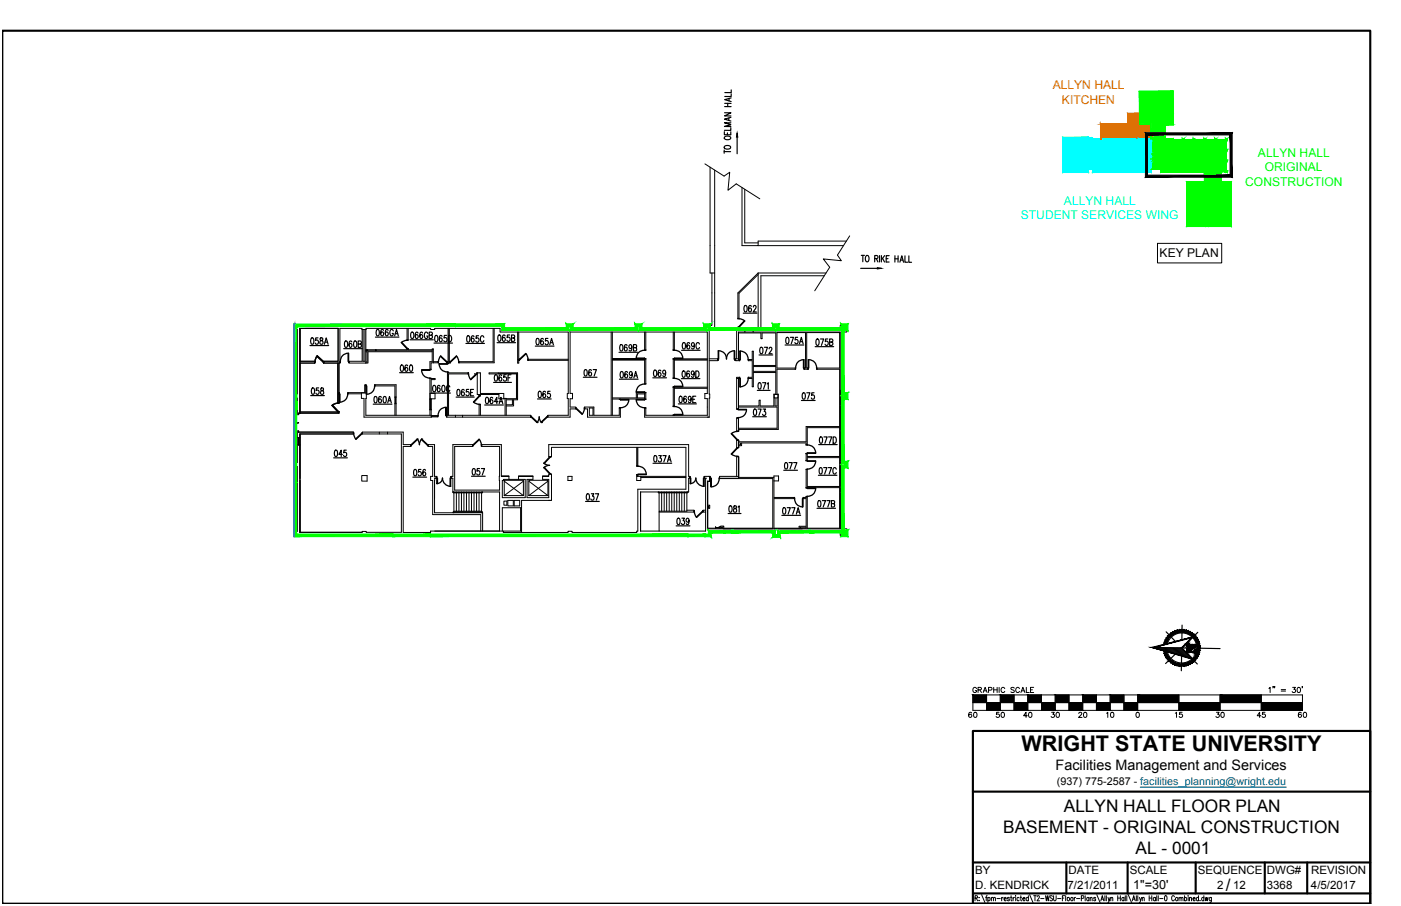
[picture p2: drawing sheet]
<svg xmlns="http://www.w3.org/2000/svg" width="432mm" height="279mm" viewBox="0 0 432 279" stroke-linecap="round" stroke-linejoin="round" font-family="sans-serif">
<defs><g id="words">
<text font-size="6.7" x="314.9" y="231.6">WRIGHT STATE UNIVERSITY</text>
<g font-size="5.3">
<text x="327.9" y="250.6">ALLYN HALL FLOOR PLAN</text>
<text x="309.2" y="257">BASEMENT - ORIGINAL CONSTRUCTION</text>
<text x="350" y="263.3">AL - 0001</text>
<text x="377.8" y="274.9">/</text>
</g>
<g font-size="4.9">
<text x="297.4" y="222.6">60</text>
<text x="305.9" y="222.6">50</text>
<text x="314.3" y="222.6">40</text>
<text x="322.8" y="222.6">30</text>
<text x="331.3" y="222.6">20</text>
<text x="339.7" y="222.6">10</text>
<text x="360.9" y="222.6">15</text>
<text x="373.6" y="222.6">30</text>
<text x="386.3" y="222.6">45</text>
<text x="399" y="222.6">60</text>
</g>
<text font-size="4.4" x="325.4" y="237.5">Facilities Management and Services</text>
<text font-size="3.9" x="349.3" y="274.2">1&quot;=30'</text>
<g font-size="3.7" fill="#dd6e00">
<text x="324.4" y="27.5">ALLYN HALL</text>
<text x="327.3" y="32">KITCHEN</text>
</g>
<g font-size="3.7" fill="#0f0">
<text x="387.7" y="48.3">ALLYN HALL</text>
<text x="389.8" y="52.8">ORIGINAL</text>
<text x="383.8" y="57.3">CONSTRUCTION</text>
</g>
<g font-size="3.7" fill="#0ff">
<text x="327.9" y="63.1">ALLYN HALL</text>
<text x="314.6" y="67.6">STUDENT SERVICES WING</text>
</g>
<text font-size="3.7" x="357.4" y="79.2">KEY PLAN</text>
<g font-size="3.5">
<text x="300.5" y="269.5">BY</text>
<text x="329.3" y="269.5">DATE</text>
<text x="348.2" y="269.5">SCALE</text>
<text x="369.2" y="269.5">SEQUENCE</text>
<text x="390.4" y="269.5">DWG#</text>
<text x="404.1" y="269.5">REVISION</text>
<text x="300.5" y="274.2">D. KENDRICK</text>
<text x="329" y="274.2">7/21/2011</text>
<text x="375.1" y="274.2">2</text>
<text x="380.1" y="274.2">12</text>
<text x="390.4" y="274.2">3368</text>
<text x="404.1" y="274.2">4/5/2017</text>
</g>
<text font-size="3.3" x="325.8" y="242.1">(937) 775-2587 - facilities_planning@wright.edu</text>
</g></defs>
<!-- layer: ROOM-NUMBER -->
<g fill="none" stroke="#000" stroke-width=".36">
<path d="M229.1 96.6h4.2M229.5 94.3l.2-.1a1.14 1.14 0 0 1 0 2l-.4-.9zM231.5 94.5l-.2-.3a1.19 1.19 0 0 0-.1 2 .59 .59 0 0 0 .4-.7 .59 .59 0 0 0-.7-.4l-.2 .4M232.2 94.7l.3-.5h.3l.2 .4-.9 1.6h1M95.5 106.6h5.8M96 104.3h.5l.2 .3v1.2l-.4 .4-.3-.1-.2-.3zM96.2 119.7l.2-.1a1.14 1.14 0 0 1 0 2l-.4-.8zM98 104.2h-.7v.7a.6 .6 0 0 1 .9 .6 .6 .6 0 0 1-1 .5v-.2M98.2 119.6h-.7l-.1 .9a.59 .59 0 0 1 .8 .1 .59 .59 0 0 1 0 .7 .59 .59 0 0 1-.8 .1v-.2M98.7 104.3v.6a.67 .67 0 0 1 .8 .5 .67 .67 0 0 1-.6 .8 .72 .72 0 0 1-.3-.9 .72 .72 0 0 1 .8-.4v-.6zM98.9 119.7v.6a.67 .67 0 0 1 .9 .5 .67 .67 0 0 1-.7 .8 .72 .72 0 0 1-.3-.9 .72 .72 0 0 1 .8-.4v-.6zM100 106.2l.5-2 .6 2"/>
<path d="M100.2 105.5h.7M105.9 107.5h5.8M106.4 105.3l.2-.2a1.14 1.14 0 0 1 0 2l-.4-.8zM108.4 105.4l-.3-.3a1.2 1.2 0 0 0 0 2 .59 .59 0 0 0 .4-.7 .59 .59 0 0 0-.7-.4l-.2 .5M109.2 105.3l.2-.2a1.14 1.14 0 0 1 0 2l-.4-.8zM110.4 106.1l.8-.1v-.7l-.8-.2v2l.9-.2 .1-.4-.4-.4M115.7 104h7.3M116.1 101.7l.2-.1a1.14 1.14 0 0 1 0 2l-.4-.9zM118.2 101.9l-.3-.3a1.19 1.19 0 0 0-.1 2 .59 .59 0 0 0 .4-.7 .59 .59 0 0 0-.7-.5l-.2 .5M119.6 101.9l-.3-.3a1.2 1.2 0 0 0-.1 2 .59 .59 0 0 0 .5-.7 .59 .59 0 0 0-.7-.5l-.2 .5M121.2 102.1a.55 .55 0 0 0-.7-.5 .55 .55 0 0 0-.4 .8v.4a.57 .57 0 0 0 .6 .8 .57 .57 0 0 0 .5-.8h-.3M121.6 103.6l.6-2 .6 2"/>
<path d="M121.8 102.9h.8M123.2 114.9h4.2M123.6 112.7l.2-.1a1.13 1.13 0 0 1 0 1.9l-.4-.8zM125.6 112.8l-.2-.2a1.17 1.17 0 0 0-.1 1.9 .58 .58 0 0 0 .4-.7 .58 .58 0 0 0-.7-.4l-.2 .5M126.4 104.8h7.1M126.4 112.7l.2-.1a1.15 1.15 0 0 1 0 1.9l-.3-.3-.1-.5zM126.8 102.5l.2-.1a1.14 1.14 0 0 1 0 2l-.4-.8zM128.8 102.7l-.3-.3a1.2 1.2 0 0 0 0 2 .59 .59 0 0 0 .4-.7 .59 .59 0 0 0-.7-.4l-.2 .4M130.2 102.7l-.3-.3a1.17 1.17 0 0 0 0 2 .59 .59 0 0 0 .4-.7 .59 .59 0 0 0-.7-.4l-.2 .4M131.9 102.9a.55 .55 0 0 0-.7-.5 .55 .55 0 0 0-.4 .8v.4a.57 .57 0 0 0 .5 .8 .57 .57 0 0 0 .6-.8h-.4M132.3 103.4l.8-.1v-.8l-.8-.1v2l.9-.2 .1-.5-.4-.3M133.5 118.9l.3-.1a1.14 1.14 0 0 1 0 2l-.5-.8z"/>
<path d="M133.8 105.8h5.7M134.2 103.5l.2-.1a1.14 1.14 0 0 1 0 2l-.4-.8zM135.6 119.1l-.3-.3a1.2 1.2 0 0 0-.1 2 .59 .59 0 0 0 .5-.7 .59 .59 0 0 0-.7-.4l-.2 .5M136.2 103.7l-.3-.3a1.2 1.2 0 0 0 0 2 .59 .59 0 0 0 .4-.7 .59 .59 0 0 0-.7-.4l-.2 .5M136.4 118.9l.2-.1a1.14 1.14 0 0 1 0 2l-.4-.8zM137.6 103.4h-.7v.9a.58 .58 0 0 1 .9 .5 .58 .58 0 0 1-.9 .4l-.1-.2M138.2 103.4a1 1 0 0 1 1 1 1 1 0 0 1-1 1zM138.6 119.3a.55 .55 0 0 0-.7-.4 .55 .55 0 0 0-.3 .7v.5a.55 .55 0 0 0 .3 .7 .55 .55 0 0 0 .7-.4M143.6 105.9h5.7M144 103.6l.3-.1a1.16 1.16 0 0 1 0 2l-.5-.8zM146.1 103.8l-.3-.3a1.17 1.17 0 0 0-.1 2 .59 .59 0 0 0 .5-.7 .59 .59 0 0 0-.8-.4l-.2 .5M147.5 103.5h-.7l-.1 .9a.59 .59 0 0 1 .8 .1 .59 .59 0 0 1 0 .8 .59 .59 0 0 1-.8 0l-.1-.2"/>
<path d="M149.1 104a.55 .55 0 0 0-.7-.4 .55 .55 0 0 0-.3 .7v.5a.55 .55 0 0 0 .3 .7 .55 .55 0 0 0 .7-.5M152.1 117.9h5.5M152.6 115.6h.5l.2 .3v1.3l-.4 .3-.3-.1-.2-.2zM153.2 105.7h5.7M153.6 103.4l.2-.1a1.15 1.15 0 0 1 0 2l-.4-.9zM154.6 115.8l-.4-.2a1.21 1.21 0 0 0 0 1.9 .58 .58 0 0 0 .5-.7 .58 .58 0 0 0-.7-.4l-.2 .5M155.7 103.6l-.5-.3a1.19 1.19 0 0 0 .1 2 .58 .58 0 0 0 .4-.7 .58 .58 0 0 0-.7-.4l-.2 .4M156 115.6h-.7l-.1 .8a.58 .58 0 0 1 .8 .1 .58 .58 0 0 1 0 .8 .58 .58 0 0 1-.8 0v-.1M156.6 116.5h.5M157.1 103.3h-.7v.7a.6 .6 0 0 1 .8 .6 .6 .6 0 0 1-.9 .5l-.1-.2M157.5 115.6h-.9v1.9M157.7 104.2h.8v-.8l-.8-.1v2l.8-.1 .1-.6-.3-.4"/>
<path d="M165 106.7h5.8M165.4 104.5h.6l.1 .2v1.3l-.3 .3-.4-.1-.1-.2zM167.5 104.6l-.5-.2a1.21 1.21 0 0 0 .1 1.9 .58 .58 0 0 0 .4-.7 .58 .58 0 0 0-.7-.4l-.2 .5M168.9 104.4h-.7l-.1 .8a.58 .58 0 0 1 .8 .1 .58 .58 0 0 1 0 .8 .58 .58 0 0 1-.8 0l-.1-.1M169.4 106.3l.6-1.9 .6 1.9M169.6 105.7h.8M179.8 116.3h4.2M180.2 114.1l.2-.1a1.16 1.16 0 0 1 0 2l-.4-.9zM182.3 114.3l-.3-.3a1.2 1.2 0 0 0-.1 2 .59 .59 0 0 0 .4-.7 .59 .59 0 0 0-.7-.5l-.2 .5M182.8 114h1l-.7 2M190.8 108.6h5.7M190.9 116.9h5.8"/>
<path d="M191.2 106.4l.2-.1a1.13 1.13 0 0 1 0 1.9l-.4-.8zM191.3 114.7l.2-.1a1.14 1.14 0 0 1 0 2l-.4-.9zM193.3 106.5l-.3-.2a1.17 1.17 0 0 0-.1 1.9 .58 .58 0 0 0 .4-.7 .58 .58 0 0 0-.7-.4l-.2 .5M193.4 114.9l-.3-.3a1.19 1.19 0 0 0-.1 2 .59 .59 0 0 0 .4-.7 .59 .59 0 0 0-.6-.5l-.3 .5M194.7 106.9l-.2 .5a.51 .51 0 0 1-.7-.6 .51 .51 0 0 1 .9-.3v.4a.93 .93 0 0 1-.5 1.3l-.3-.2M194.9 115.2l-.2 .5a.54 .54 0 0 1-.7-.5 .54 .54 0 0 1 .7-.5l.2 .5a.96 .96 0 0 1-.6 1.4l-.3-.3M195.2 107.2l.9-.1v-.7l-.9-.1v1.9l1-.1v-.5l-.3-.4M195.4 116.6l.5-2 .6 2M195.6 115.9h.7M201.2 116.5h4.2M201.6 114.2h.6l.1 .3v1.2l-.3 .4-.4-.1-.1-.3zM203.7 114.4l-.5-.3a1.21 1.21 0 0 0 .1 2 .58 .58 0 0 0 .4-.7 .58 .58 0 0 0-.7-.4l-.2 .5"/>
<path d="M205.2 114.8l-.3 .5a.51 .51 0 0 1-.7-.6 .51 .51 0 0 1 .9-.3l.1 .4a.95 .95 0 0 1-.6 1.3l-.3-.3M210 116.8h5.7M210.1 108h5.7M210.4 114.5l.4-.1a1.21 1.21 0 0 1-.2 2l-.4-.9zM210.5 105.7h.6l.1 .3v1.2l-.4 .4-.3-.1-.1-.3zM212.5 114.7l-.4-.3a1.21 1.21 0 0 0 0 2 .58 .58 0 0 0 .4-.7 .58 .58 0 0 0-.7-.5l-.2 .5M212.5 105.9l-.4-.2a1.21 1.21 0 0 0 .1 1.9 .58 .58 0 0 0 .4-.7 .58 .58 0 0 0-.7-.4l-.2 .5M214 115.1l-.3 .4a.51 .51 0 0 1-.7-.5 .51 .51 0 0 1 .9-.3l.1 .4a.95 .95 0 0 1-.6 1.3l-.3-.3M214 106.3l-.2 .5a.51 .51 0 0 1-.7-.6 .51 .51 0 0 1 .9-.3v.4a.95 .95 0 0 1-.5 1.3l-.3-.2M214.4 114.4a1.05 1.05 0 0 1 1.1 .7 1.05 1.05 0 0 1-.3 1.2l-.8 .1zM215.6 106.1a.55 .55 0 0 0-.7-.4 .55 .55 0 0 0-.4 .7v.5a.55 .55 0 0 0 .4 .7 .55 .55 0 0 0 .7-.4M233.8 118.1h.6l.1 .3v1.2l-.3 .4-.5-.4z"/>
<path d="M233.9 109.5h4.3M234.4 107.2l.2-.1a1.14 1.14 0 0 1 0 2l-.4-.9zM235 118h1l-.7 2M235.6 107.1h1l-.8 2M236.4 118.4l.4-.4v2M237.1 107.6l.2-.5h.3l.3 .4-.9 1.6h1M242 106.4h5.7M242.4 104.1l.2-.1a1.14 1.14 0 0 1 0 2l-.4-.8zM243.6 104h1l-.7 2M245.8 104h-.7v.9a.58 .58 0 0 1 .9 .5 .58 .58 0 0 1-.9 .4l-.1-.2M246.4 106l.6-2 .5 2M246.6 105.4h.7"/>
<path d="M251.2 106.9h5.7M251.7 104.6l.2-.1a1.14 1.14 0 0 1 0 2l-.4-.8zM252.9 104.5h1l-.7 2M255.1 104.5h-.7v.9a.58 .58 0 0 1 .9 .5 .58 .58 0 0 1-.9 .4l-.1-.2M255.7 105.5l.8-.1v-.8l-.8-.1v2l.9-.2 .1-.4-.4-.4M95.7 122h4.3M103.3 138.9l.3-.1a1.21 1.21 0 0 1-.1 2l-.5-.9zM106.7 138.8h-.7l-.1 .9a.58 .58 0 0 1 .8 .1 .58 .58 0 0 1 0 .7 .58 .58 0 0 1-.8 .1v-.2M115 124.6h5.8M115.5 122.4l.2-.1a1.15 1.15 0 0 1 0 1.9l-.4-.8zM117.5 122.5l-.4-.2a1.19 1.19 0 0 0 .1 1.9 .58 .58 0 0 0 .4-.7 .58 .58 0 0 0-.7-.4l-.2 .5M118.3 122.4l.3-.1 .4 .3v1.3l-.4 .3-.5-.3z"/>
<path d="M119.5 124.2l.5-1.9 .6 1.9M119.7 123.6h.7M133.1 121.2h5.7M140.6 122.5h5.6M141 120.2l.2-.1a1.15 1.15 0 0 1 0 2l-.3-.4-.1-.5zM143.1 120.4l-.3-.3a1.16 1.16 0 0 0-.1 2 .58 .58 0 0 0 .4-.7 .58 .58 0 0 0-.7-.5l-.2 .5M144.5 120.1h-.7l-.1 .8a.56 .56 0 0 1 .8 .1 .56 .56 0 0 1-.1 .8 .56 .56 0 0 1-.8-.1M145 121h.6M146 120.1h-1v2h1M149.4 124.9h5.8M149.8 122.6l.2-.1a1.15 1.15 0 0 1 0 2l-.4-.9zM151.9 122.8l-.5-.3a1.19 1.19 0 0 0 .1 2 .58 .58 0 0 0 .4-.7 .58 .58 0 0 0-.7-.4l-.2 .4"/>
<path d="M153.5 123.8h-1.1l.7-1.3v2M153.8 124.5l.6-2 .6 2M154.1 123.8h.7M165.7 123h4.2M166.1 120.7h.3l.4 .3v1.3l-.4 .3-.5-.3zM168.1 120.9l-.3-.2a1.18 1.18 0 0 0 0 1.9 .58 .58 0 0 0 .4-.7 .58 .58 0 0 0-.7-.4l-.2 .5M169.6 120.7h-.8v.8a.58 .58 0 0 1 .7 .1 .58 .58 0 0 1 0 .8 .58 .58 0 0 1-.7 0l-.1-.1M209.1 124.6h5.5M209.5 122.3l.2-.1a1.14 1.14 0 0 1 0 2l-.4-.9zM211.5 122.5l-.2-.3a1.19 1.19 0 0 0-.1 2 .59 .59 0 0 0 .4-.7 .59 .59 0 0 0-.7-.5l-.2 .5M213 122.8l-.2 .5a.54 .54 0 0 1-.7-.5 .54 .54 0 0 1 .7-.5l.2 .5a.96 .96 0 0 1-.5 1.4l-.3-.3M213.5 123.1h.6"/>
<path d="M214.4 122.2h-.9v2h.9M232 128.5h4.2M232.4 126.2h.6l.1 .3v1.3l-.3 .3-.5-.3zM233.4 120.4h3.9M233.6 126.1h1l-.7 2M235.2 126.1h.8l-.5 .8a.57 .57 0 0 1 .5 .9 .57 .57 0 0 1-1 0M247 123.5h4.2M247.4 121.2h.6l.1 .3v1.2l-.3 .4-.5-.4zM248.7 121.1h.9l-.7 2M250.9 121.1h-.7l-.1 .9a.58 .58 0 0 1 .8 .1 .58 .58 0 0 1 0 .7 .58 .58 0 0 1-.8 .1l-.1-.2M252.3 137.1h5.7M252.8 134.8l.2-.1a1.15 1.15 0 0 1 0 2l-.5-.8z"/>
<path d="M253.9 134.7h1l-.7 2M255.4 134.7h1l-.8 2M256.8 134.7a1.06 1.06 0 0 1 1 .7 1.06 1.06 0 0 1-.3 1.2l-.7 .1zM102.8 141.2h4.3M105.5 140.1h-1l.7-1.3v2M127.2 147.1h4.3M127.7 144.9l.2-.1a1.13 1.13 0 0 1 0 1.9l-.4-.3v-.5zM129.7 144.8h-.7v.8a.58 .58 0 0 1 .9 .5 .58 .58 0 0 1-.9 .5l-.1-.2M131.1 145l-.2-.2a1.16 1.16 0 0 0-.1 1.9 .58 .58 0 0 0 .4-.7 .58 .58 0 0 0-.7-.4l-.2 .5M145.3 146.9h4.2M145.7 144.6l.3-.1a1.14 1.14 0 0 1 0 2l-.5-.9zM147.8 144.5h-.7l-.1 .8a.59 .59 0 0 1 .8 .1 .59 .59 0 0 1 0 .8 .59 .59 0 0 1-.8 .1l-.1-.2"/>
<path d="M148.4 144.5h.9l-.7 2M180.5 154.6h4.2M180.9 152.4h.6l.1 .2v1.3l-.3 .3-.4-.1-.1-.2zM182.3 152.3h.7l-.4 .7a.57 .57 0 0 1 .5 .9 .57 .57 0 0 1-1 0M183.5 152.3h1l-.7 1.9M201.3 142.9h5.7M201.7 140.6l.2-.1a1.15 1.15 0 0 1 0 2l-.3-.4-.1-.5zM203 140.5h.8l-.4 .8a.57 .57 0 0 1 .5 .8 .57 .57 0 0 1-1 0M204.3 140.5h1l-.7 2M205.7 142.5l.6-2 .5 2M205.9 141.8h.7M208.8 159.9l.2-.1a1.13 1.13 0 0 1 0 2l-.3-.4-.1-.5z"/>
<path d="M210.2 159.8h.8l-.5 .8a.56 .56 0 0 1 .5 .8 .56 .56 0 0 1-1 0M224.4 158.4h4M224.9 156.1h.5l.2 .3v1.2l-.4 .4-.5-.4zM226.2 156.1v.5a.67 .67 0 0 1 .8 .6 .67 .67 0 0 1-.6 .8 .72 .72 0 0 1-.3-.9 .72 .72 0 0 1 .8-.5v-.5zM227.5 156.4l.3-.4v2M241 158.9h5.8M241.4 156.7l.2-.1a1.14 1.14 0 0 1 0 2l-.4-.9zM241.6 145h4.2M242 142.8l.2-.1a1.15 1.15 0 0 1 0 1.9l-.3-.3-.1-.5zM242.6 156.6h1l-.7 2M243.2 142.7h1l-.7 1.9M244 156.6h1l-.7 2"/>
<path d="M244.6 142.7h1l-.7 1.9M245.4 158.6l.6-2 .6 2M245.6 157.9h.7M251.8 156.8h5.7M252.2 154.5l.4-.1a1.21 1.21 0 0 1-.2 2l-.4-.9zM252.2 146.6h5.7M252.7 144.3l.2-.1a1.16 1.16 0 0 1 0 2l-.4-.9zM253.4 154.4h1l-.7 2M253.9 144.2h1l-.7 2M254.9 154.4h.9l-.7 2M255.3 144.2h1l-.7 2M256.3 155.3l.8-.1 .1-.6-.9-.2v2l.9-.2v-.7l-.3-.2"/>
<path d="M257.8 144.7a.55 .55 0 0 0-.7-.5 .55 .55 0 0 0-.4 .8v.4a.55 .55 0 0 0 .4 .8 .55 .55 0 0 0 .7-.5M208.4 162.2h4.2M212.4 160.5l-.2 .4a.54 .54 0 0 1-.8-.5 .54 .54 0 0 1 .8-.5l.2 .6a.96 .96 0 0 1-.6 1.3l-.3-.3"/>
</g>
<!-- layer: A-DOOR -->
<g fill="none" stroke="#000" stroke-width=".4">
<path d="M227.8 98.3l.8 .1 1 .6-1.8 1.9 1.6-2M97.8 109.8l1.9 1.7-2-1.6M97.8 109.7l-.4 .7-.3 1.1M107.3 108.9l.1 2.6zM107.3 108.9a2.4 2.4 0 0 0-2.4 2.6M112.9 119l.1 2.6zM115.4 119a2.4 2.4 0 0 1-2.4 2.6M125.4 105l-.7 .1-1 .5 1.7 1.9-1.6-1.9M129.9 114l2.6 .2zM129.9 114.2a2.4 2.4 0 0 0 2.6 2.4M135.3 112.2l2.6 .1zM135.4 112.3a2.4 2.4 0 0 0 2.5 2.4"/>
<path d="M135.7 109.9l2 1.6-1.9-1.7-.4 .6-.2 1.1M140.7 109.9l-1.9 1.6 1.9-1.7 .4 .6 .3 1.1M144.4 115.3l.3 1.1 .4 .7M146.3 115.2l.1 .2M146.9 115.2l-1.9 1.8M147 115.4l-1.9 1.7M162.1 109.1l-1.9 1.7 1.8-1.8 .5 .6 .2 1.1M196.1 110.4l2.6 .2zM198.7 108a2.4 2.4 0 0 0-2.6 2.4M198.7 118.4a2.4 2.4 0 0 0-2.6 2.4M207.9 110.4l2.5 .2zM207.9 119.1l2.5 .2z"/>
<path d="M207.9 108a2.4 2.4 0 0 1 2.5 2.4M207.9 116.7a2.4 2.4 0 0 1 2.5 2.4M221.4 108.2l.1 2.5zM221.5 108.2a2.4 2.4 0 0 1 2.4 2.5 2.41 2.41 0 0 1 2.4-2.5M226.3 108.2l.1 2.5zM228 108.3l.2 2.5zM228 116.7l.2 2.6zM228.2 108.3a2.4 2.4 0 0 1 2.4 2.5M230.6 116.7a2.4 2.4 0 0 1-2.4 2.6M247.6 110.9l.2 2.6zM247.6 110.9a2.4 2.4 0 0 0-2.4 2.6M249.1 110.9l.2 2.6z"/>
<path d="M249.3 110.9a2.4 2.4 0 0 1 2.4 2.6M90.4 129.8l.8 .4 .8 .2-1.6 .6M90.4 132.9h1.6v.4M92 127.5v.3h-1.6M104.1 124.3l-1.1 .3-.6 .4 1.7 1.9-1.6-1.9M104.6 121.5l.1 2.5zM104.6 121.6l.1 2.5M107.1 121.5a2.4 2.4 0 0 1-2.3 2.5M109 133.7l.3 1.1 .4 .7 1.9-1.8-2 1.7M128.7 135.5l-2 1.7 1.9-1.8 .6 1 .1 .7 .1-.7 .6-1 1.7 1.9-1.9-1.8M137.4 125.6l.2 2.6zM137.4 125.6a2.4 2.4 0 0 0-2.4 2.6"/>
<path d="M146 124.1l1.7-2-1.8 1.9 .7 .4 1.1 .3M147.7 135.6l-1.9 1.6 1.9-1.8 .4 .7 .2 1.1M165.6 130.2l-2-1.6 1.9 1.7 .6-1 .1-.8 .1 .8 .6 1 1.7-1.8-1.8 1.7M180.1 126l-.1 .8-.6 .9-1.9-1.7 2 1.6M191.2 123.2l2.6 .1zM193.8 123.3a2.4 2.4 0 0 1-2.6 2.4M196.1 120.9l2.6 .1zM196.1 123.3a2.4 2.4 0 0 0 2.6 2.4M196.1 123.2l2.6 .1zM207.9 127.8l2.5 .1zM207.9 125.4a2.4 2.4 0 0 1 2.5 2.4M227.1 133.1l-1.1 .2-.6 .5 1.7 1.8-1.6-1.9"/>
<path d="M227.5 126.3l2.6 .1zM230.1 126.4a2.4 2.4 0 0 1-2.6 2.4M248.8 139.7l2.6 .1zM248.8 137.2a2.4 2.4 0 0 1 2.6 2.4M134.7 147.4h.1v1.7h-.1zM134.7 149.1l.8-.2a1.63 1.63 0 0 0 .9-1.5 2.55 2.55 0 0 0 2.5 2.6M138.7 147.4h.2v2.6h-.2zM167.6 142.8l1.8-1.8-1.7 2M167.6 142.8l1 .6 .8 .1M167.7 144.1l1.8 1.9-1.9-1.8M169.4 143.5l-.8 .1-1 .6M196.6 146.2l2.6 .2z"/>
<path d="M196.6 143.8a2.4 2.4 0 0 1 2.6 2.4M212.8 147.4l.1 1.7zM212.8 149.1l.8-.2a1.63 1.63 0 0 0 .8-1.5 2.55 2.55 0 0 0 2.6 2.6M214 157.8l.1 .8 .6 1M214.6 159.5l2-1.7-1.9 1.8M216.8 147.4h.2v2.6h-.2zM219.1 147.6l.1 2.5zM221.6 147.6a2.4 2.4 0 0 1-2.4 2.5M225.5 140.1l1.6-2-1.7 1.9 .6 .4 1.1 .3M244.9 153.8a2.44 2.44 0 0 0 2.4 2.5v-2.5l.2 2.5M248.8 150.5l2.6 .2zM251.4 142.1h-2.6l2.6 .2a2.4 2.4 0 0 1-2.6 2.3"/>
<path d="M251.4 150.6a2.4 2.4 0 0 1-2.6 2.4"/>
</g>
<!-- layer: A-EXISTING -->
<g fill="none" stroke="#000" stroke-width=".31">
<path d="M219.4 90.3v10h-.8M220.3 90.3v10.9h-1.7M227.4 98.2l.4 .1zM233.7 84.7l-5.9 5.8v7.7h-.4v-7.9l6.3-6.1v17.3M234.5 85v16.5M90.4 100.3v1.3v-1.3M90.4 100.3h64.8v1.2h19.9v-1.2h1.3v1.2h19.8v-1.2h1.3v1.2h19.9v-1.2h1.2M90.4 100.3v1.3M90.4 100.3h.1M90.4 101.5h.1M90.4 101.6h1.1M90.4 107.1h1.1"/>
<path d="M90.4 106.5h1.1M90.4 114.6h1.1M90.4 114h1.1M91.5 101.6h-1.1h1.1M91.5 101.6v19.9M92.4 111.4h4.6v.6v-.6zM92.4 112h4.6M97 111.5l.1 .4zM97.1 111.5l-.1 .4M99.7 111.5h.1M99.7 111.5l.1 .4M99.7 111.5l-.1 .1"/>
<path d="M99.8 112h5M104.1 112v12.4M104.2 101.3v10.1h-4.4v.6M104.2 101.3h-11.8v26.2M104.5 112v12.4h-.4M104.8 111.5l.1 .4zM107.4 111.5l.2 .4zM111.6 101.6v9.8h-4v.6h5.2M111.9 101.6v9.8h.6v-9.8M112.8 108.5h.3v3.2h-.3M112.8 118.6l.1 .4zM112.8 101.6v10.4"/>
<path d="M115.9 107.9v.3v-.3M125.5 101.3l-.1 3.7h.4l-.4-.2h.4v-3.5M132.5 113.9l.4 .1zM132.5 116.6l.4 .1zM133.2 107.6h.4M133.2 107.9h-7.4v-.4h-.4l.4 .1h-.3v.3h-12.7h.5v.3h-.5h20.4M133.2 108.5h-19.8v3.5h-.6M133.5 107.6h-.3v3.9h-.7v2.4h.3v-2h.7M133.5 111.5h1.5v.4h-1.5M133.5 107.6v4.3M135 111.5l.2 .4zM137.7 111.5l.1 .4z"/>
<path d="M137.9 112l.4 .2zM137.9 115l6.5-.1v.5l-6.2-.1v12.8M137.9 111.9h.4M138.1 101.3v10.2h-.3v.4h.8M138.3 115l-.4-.2 .4-.1h-.4v13.4M138.4 101.3v10.2h.2M138.6 111.5l.2 .4zM141.3 111.5l.2 .4zM144.3 114.9v.5M146.4 115.4h.1M147 115.4v-.5l1.1 .1v6.3h7.2v1.7M147.1 114.9v6.8h6.7"/>
<path d="M152 101.3v10.2h-10.5v.4h10.8v-10.6M153.6 115v.3M153.6 115.1h5.7v7.9M154.1 102.4v-1.1h-20.1v.3h-1.3v-.3h-19.9v.3h-1.2v-.3h-6.8v10.7h-5M154.2 102.4h20.9v19h-.3v1.5h.3v5.2h-6.2v.5h6.8v-2.5h1.7v-.6h-1.7v-2.5h.8v-1.7h-.8v-18.9h42.3v19h-.8v1.5h.8v5.2h-19l.1-2.4-.4 .2M159.5 102.4v9.6h.4v-9.6M159.9 110.8h.1M159.9 111.1h.1M160 110.8l.2 .4zM162.7 110.8l.1 .4zM162.8 110.8h12.3M162.8 111.1h12.3"/>
<path d="M188.4 102.4v25.7M188.7 110.7h10h-10M188.7 102.4v25.7M188.7 111.1h10M198.7 107.9h.4M198.7 118.3h.4M198.7 102.4v5.5M198.7 110.7v7.6M199 102.4l.1 5.6-.4-.1M199.1 110.7l-.4-.1h.4v7.9l-.4-.2M207.5 107.9l.4 .1zM207.5 110.6l.4 .1z"/>
<path d="M207.5 116.6l.4 .1zM207.5 119.3l.4 .1zM207.5 102.4v5.5M207.8 102.4v5.5M207.8 110.7v5.9M207.8 119.4v5.9M207.8 119.8h10.2M207.8 111.1h10.2M218 110.7h-10.5v5.9M218 119.4h-10.5v5.9M218.6 100.3v21.2h.1l-.1 7.1h-19.9v-2.7M218.6 110.7h2.6v.5h-2.6"/>
<path d="M221.2 110.7l.2 .4zM226.4 110.7l.2 .4zM227 116.7h.9v-.3h-.9v9.7h.6v-9.4M227.4 101.5v-.5h.4l-.4-.1h.4v.6M227.6 110.7h-1v.5h1.3v-.3h-.3v-8.5h31.4v60.7h-41v-14.7h.7v-1.5M227.6 102.7h6.9v1.8h.4v-1.8h4.2v10h-6.9v-4.4h-.4v2.6l-1.2-.1v.4l.1-.4v.4h1.1v5.2l-1.2-.1v.4h1.2v2.6h.4v-4.4h6.9v6.7h-.6v3.6h-4.2v-1.8h-.4v1.8h-6.3M227.9 110.8l.1 .4zM227.9 116.3l.1 .4zM229.6 101.5v.9M229.6 101.8h2.5M230.7 116.3v.4M232.1 102.4v-.9h6.5v-1.2h1.3v1.2h19.1v-1.2h2v2.1h-1.1v19.1h1.1v1.3h-1.1v19.9h1.1v1.2h-1.1v19.2h1.1v2h-2v-1.1h-19.2v1.1h-1.2v-1.1h-19.9v1.1h-128.3"/>
<path d="M232.1 101.5h-5.1v9.2M232.2 113h6.9v1.5h-6.9zM245.1 113.5v.4M245.1 113.5h-5.6v-10.9h8.8v10.9h-.4M245.1 113.9h-5.6v7.7h.4v10.8h-12.2v.5h-.7v-4h.6v4M247.9 113.5l-.1 .4h1.3v-.4h-.5v-10.9h10.2v10.9h-7v.4M247.9 113.5v.4M249 113.5v.4M251.7 113.5l.1 .4zM251.8 113.9h7v17.6h-10.3v4.7h-20.8l-.1-.4M91.5 121.5v-19.9v19.9M91.5 133.3v9.4h-1.1"/>
<path d="M91.5 121.5h-1.1v1.3h1.1v4.7h.9M91.5 135h.9M91.5 137.2h.9M92 135v2.2M92.4 127.1h12.1M104.1 126.9h.4M104.1 126.9v.2M104.2 126.8l.3 .1M104.5 121.1l.1 .4zM104.5 121.2v.4M104.5 126.9v.5h-13v-4.6v4.7h.9M104.5 124.2l-.4 .2"/>
<path d="M104.6 121.6h.1M108.9 133.3l.1 .4zM111.7 133.3v.4M112.8 121.2v-2.5h-.4v2.4h-5.1v.3l-.1-.3v.4l4.2-.1M116.9 133.3v.5M119.5 133.3v.5M121.7 128.1v-9.1h-6.3v-.4l.2 .4v-.3h6.5v9.4M121.7 122.4h.4M121.7 122.5h.4M121.7 124.5h.4M121.7 124.4h.4M121.9 122.5v1.9"/>
<path d="M126.6 137.2v.4M131.8 137.2l.1 .4zM132.5 123v3.4h.4M132.5 126.3h.4M132.5 123.1h.4M132.5 126.4v1.7M132.6 121.3h1.5v1.7h-1.5zM132.6 123.1v3.2M132.7 123.1v3.2M132.9 121.3v-4.2h1.2v-.4h-1.6v6.3M132.9 128.2h2.1v.4l-.1-.4M132.9 128.6h2"/>
<path d="M132.9 123v5.6h-20.7v-5.7h-.8v-1.7h1.5l-.1 6.9h20.1M133 128.2v.4M133 128.4h1.9M137.6 128.2l.1 .4zM137.7 128.1h25.8v.5h-25.8zM140.4 128.1v.5M142.6 128.1v.5M145.6 137.2v.4M147.7 122l.4 .1zM147.7 121.7v.3h.4v-.3M147.7 128.1v-3.4h.4v3.4M148.1 124.8h-.4h.4"/>
<path d="M148.3 137.2l.2 .4zM153.8 121.3v1.7h1.9M155.3 122.9l4.2 .1M155.7 122.9v5.2M157.9 123.3v1.5h-1.9M158.3 123.3v1.9h-2.3M159.2 123v-7.7h-8.4v-.3h8.7v8.3h-3.5v4.8M163.5 128.2v.4M168.7 128.2l.2 .4zM177.4 125.6l.1 .4zM180.1 125.6l.1 .4zM181.6 125.8h1.2v2.3h-1.2z"/>
<path d="M188.7 122.7h10M190.8 123.1l.4 .1zM190.9 125.9v2.2h-7.9v-2.6h-2.8v.6h.9v2.5h10.1v-2.9h-.4l.4 .2M196.1 122.7v-1.5h2.6v1.9h-10M196.2 138v5.7h.4v-5.7M198.7 125.9h.4M198.7 121.5h-2.2v1.2M199.1 121.2l-.4-.2h.4v2.2h-.4l.4-.1M207.5 125.3l.4 .1zM207.5 127.9l.4 .2zM227.1 126.1l.4 .2zM227.1 128.8l.4 .1z"/>
<path d="M227.1 138l.4 .1zM227.1 135.6l.4 .2zM227.1 132.9h.4M227.6 138l.1-.6h.9v-.8h19.9v.5h.3v-5.2h10v8.9h-10v-.9h-.3v2.1h.3v-.9h10v8.9h-10v-5.2h-.3v5.6h10.3v12.5h-10v-9.7l-1.2 .2v.4h.9v8.5h-2.2v.6h-7.8v-9.1h6.4v-.4l-.1 .4v-.4h-6.3v-6.6h1.5v1.5h-1.5M227.6 135.8h-.6v2.2h.6M227.6 136.6h.7v.6h-.7M227.6 135.8v2.2M227.6 125.5h11.9v6.6h-11.9M238.6 121.7h1.2v1h-1.2zM238.9 122.7v2.5h.6v-2.5M248.4 139.8l.4 .1zM248.4 137.1l.4 .2z"/>
<path d="M90.4 142.7v1.2v-.7M90.4 142.7v1.2h1.1M90.4 143.9v-.7v.7M90.4 142.7h1.1M90.4 143.2h.1M90.4 143.9h1.1M90.4 142.7v1.2M91.5 142.7v-9.4h17.4v.5h-16.5v30.4h19.2v-.3h1.3v.3h10.8v-30.4h-12v-.5h12.6v3.8h2.3v.6h-2.3v26.5h8.4v-.4h22.4M91.5 143.9v19.9M111.5 146.7h1.6v1.7h-1.6zM133.9 153.7v-5.5v9.9h14.8M133.9 148.2l.1-.7 .7-.1v-.4l-.8-.1v-9.8h-2v.6h1.5v9.2h-.7v1.3h.7v10.5h14.8v5.1"/>
<path d="M134 147.4h.1M134.5 146.9v.6M139.6 151.7h14.4v12.1M139.6 158h9.1M139.6 158v.1M139.7 158h8.8l.1 .1M139.7 151.7l.1 .2h8.7l.1-.2M139.7 158v.1M139.7 152h8.9M139.9 151.7v.2M139.9 152v6.1M139.9 157.6h8.5"/>
<path d="M140.7 151.7v.2M140.7 152v5.6M141.4 151.7v.2M141.4 152v5.6M142.2 151.7v.2M142.2 152v5.6M143 151.7v.2M143 152v5.6M143.8 151.7v.2M143.8 152v5.6M144.6 151.7v.2M144.6 152v5.6"/>
<path d="M145.3 151.7v.2M145.3 152v5.6M146.1 151.7v.2M146.1 152v5.6M146.9 151.7v.2M146.9 152v5.6M147.6 151.7v.2M147.6 152v5.6M148.4 151.7v.2M148.4 152v6.1M148.7 151.7l-.1 .3M148.7 158v5.8"/>
<path d="M154.5 146.8h2.4h-2.4M154.5 146.8v-9.7h-6v.6h5.5v13.4h-13.9v-13.4h5.5v-.6h-6v9.8l-.7 .1v.4l.2-.5v.6h.5l.2 4.5M155.3 154.5h.9v1.3h-.9zM155.4 152.8v-4.7h5.9v4.7M155.4 148.4l5.9 4.4M155.4 152.8h5.9M156.5 154.3h1.7v1.7h-1.7zM156.9 146.8v1h2.9M156.9 147.8h-1.7v.4h-.4v5.3h7.1v-5.7h-2.1M158.5 154.3h1.7v1.7h-1.7zM159.8 146.8v1M160.7 156.6h-5.9v7.2"/>
<path d="M161.3 148.4l-5.9 4.4M163 152.8v-4.7h5.9v4.7M163 148.4l5.9 4.4M163 152.8h5.9M164.3 146.8h-4.5h4.5M164.3 146.8v1h-1.9v5.7h6.7v-5.7h-1.9v-1M168.9 148.4l-5.9 4.4M169.1 146.8h-1.9h1.9v-.6h.9v8.1h-9.3v9.9M169.4 146.1l.4 .1zM169.4 140.9h.4M175 146.9h1.3v1.3h-1.3zM196.2 146.4l.4 .1z"/>
<path d="M196.2 143.7l.4 .1zM196.2 146.9h1.3v1.3h-1.3zM196.2 146.9v-.4h.4v.4M197.5 146.9h13.9M197.5 147.3h13.9M202.9 151.7l.1 .3M203 151.7v.1M203 152h8.8M203.1 151.7v.2M203.1 152v5.6M203.9 151.7v.2M203.9 152v5.6"/>
<path d="M204.7 151.7v.2M204.7 152v5.6M205.5 151.7v.2M205.5 152v5.6M206.3 151.7v.2M206.3 152v5.6M207 151.7v.2M207 152v5.6M207.8 151.7v.2M207.8 152v5.6M208.6 151.7v.2M208.6 152v5.6"/>
<path d="M209.4 151.7v.2M209.4 152v5.6M210.1 151.7v.2M210.1 152v5.6M210.9 151.7v.2M210.9 152v5.6M211.7 152v5.6h-8.6v6.2M211.7 157.3h2.2v.6h-10.8M211.7 151.7v.2M211.9 151.7l-.1 .2-8.8-.1M212 151.7l-.1 .3M212.6 147l.2 .4z"/>
<path d="M213.9 157.4l.1 .4zM216.6 157.4l.1 .4zM217.5 147.5v16.3h-20.1v-12.1h14.8v-4.2h.4v-.6h-.4v-9.8h-43.1v3.8h.9v-2.9h41.4v12.9h-14.8v12.9h-.4v.4h-19.9v-.4h-1.2v.4h-20v-.4h5.4v-7.2M217.5 157.3h-.8v.6h.8M217.5 147.5h.1M218.2 156.1h.3v.4h-.3zM218.7 146.9h.3l-.2 1.6h-.6v7.3h.5v1h-.5v6.1h3.9v-.7h1v.7h15.1v-15.3h-16.4v-.7h5.8M218.7 146.9l-1.7 .1v.4l.1-.5v.6h.4M218.7 147.5h.3M219 147.2l.1 .4zM221.6 147.2l.2 .4zM227.1 140.7l.4 .1z"/>
<path d="M227.6 140.8l.1 6.4h10.8M227.6 140.8h-.6v6.1M227.6 140.8v6.7h-5.8M247.5 153.4l.1 .4zM248.4 150.4l.4 .1zM248.4 153l.4 .2zM248.4 142l.4 .1zM248.4 144.7l.4 .1zM90.4 163.8v1.3v-1.3v1.3v-1.3v1.3v-1.3h1.1zM90.4 164h.1M93.5 165l27.6 .1M220.5 162.5l.1 .4z"/>
<path d="M220.6 162.7h1.1M221.7 162.5v.4zM222.4 162.5h.4v.4h-.4zM246.6 162.6h1.9v.3h-1.9z"/>
</g>
<!-- layer: A-DOOR -->
<g fill="#000">
<circle cx="128.6" cy="135.4" r=".2"/>
<circle cx="129.9" cy="135.4" r=".2"/>
<circle cx="165.5" cy="130.3" r=".2"/>
<circle cx="166.9" cy="130.3" r=".2"/>
<circle cx="167.6" cy="142.8" r=".2"/>
<circle cx="167.6" cy="144.2" r=".2"/>
</g>
<!-- layer: TUNNEL -->
<path d="M217.3 50.5l5.9 3.8 1.7-1.2-.5 5.6 2.5-2 7.3 4.6M218.8 51.6v32.6h1.5M220.3 52.5v37.8M228.7 57.8v17.9h5v-1.3h27.2M229.5 58.4v16.5h4.2M233.7 75.7h26.3M261.9 72.7l-3.8 6 1.2 1.7-5.5-.5 1.9 2.5-4.6 7.3M219.4 84.2v6.1M233.7 84.2h20.9M234.5 85h19.5" fill="none" stroke="#000" stroke-width=".31"/>
<!-- layer: A-NOTE -->
<g fill="none" stroke="#000" stroke-width=".36">
<path d="M223.3 34.8h2l-2 .9 2 .1M223.3 32.9h2M223.4 31.9h1.9M224.3 31.9v1M224.6 36.4v.7M224.7 30.4v.7M225.2 39.4v.8h-1.9M225.3 37.9h-2l2 .6-2 .5h2M225.3 36.2l-2 .5 2 .6M225.3 30.2l-1.9 .5 1.9 .6M225.4 28.9l-.1 .9h-1.9M225.4 27.7v.9l-2-.1"/>
<path d="M223.2 46.8h2M223.2 46.3v1M223.3 40.6v.9l1.9 .1v-1M223.3 45.1a1.13 1.13 0 0 1 1.9 .5 1.13 1.13 0 0 1-2-.3zM223.3 42.2a1.15 1.15 0 0 1 1.9 .5 1.15 1.15 0 0 1-2-.3zM224.2 41v.5M227.2 41.1v6.3M265.5 78.8h.9M265.9 78.8v1.9M267 78.9l.2-.1a1.03 1.03 0 0 1 .7 1 1.03 1.03 0 0 1-.8 .9 1.36 1.36 0 0 1-.1-1.8zM269.6 79.7l.9-.1v-.6l-.9-.2v2M270.1 79.7l.5 1.1"/>
<path d="M271.1 78.8v2M271.7 78.8l-.1 2M272 79.7l.6 1.1M272.7 78.8l-1.1 1.3M273.1 79.8h.6M274.1 78.8h-1v2h.9M275.8 79.8h1M275.8 78.9v1.9M276.8 78.9v1.9M278.9 78.9v2h.8M280.1 78.9v2h.9M265.3 82.8h6.3"/>
<path d="M277.4 80.8l.5-1.9 .6 2M277.6 80.2h.7"/>
</g>
<path d="M227.2 41.1l.2 1.2h-.4zM270.4 82.5l1.2 .3-1.2 .1z" fill="#000" stroke="#000" stroke-width=".31"/>
<!-- layer: SQ FT - Allyn Hall Original Construction -->
<g fill="#0f0" stroke="#0f0" stroke-width=".31">
<path d="M367.9 42.9h.2z"/>
<path d="M364.6 42.9h.2z"/>
<path d="M365.8 56.2h5.4z"/>
<path d="M90.6 149v16.2h.8zM90.6 149h.8v16.2zM90.6 126.2v22.8h.8zM90.6 126.2h.9l-.1 22.8zM90.7 99.9l-.1 26.3h.9zM90.7 99.9l.9 .8-.1 25.5zM90.7 99.9l.9 .8 48.7-.8zM91.6 100.7l48.7-.8v.8zM140.3 99.9v.8l15.2-.8zM140.3 100.7l15.2-.8-.8 .8zM155.5 99.9l-.8 .8 .8 .3zM154.7 100.7l.8 .3-.8 .9zM155.5 101l-.8 .9 19.8-.9zM154.7 101.9l19.8-.9 .9 .9zM174.5 99.9v1.1l.9 .9zM174.5 99.9l.9 .8v1.2zM174.5 99.9l.9 .8 1.3-.8zM175.4 100.7l1.3-.8-.9 .8zM176.7 99.9l-.9 .8 .9 .3zM175.8 100.7l.9 .3-.9 .9zM176.7 101l-.9 .9 19.9-.9zM175.8 101.9l19.9-.9 .9 .9zM195.7 99.8v1.2l.9 .9zM195.7 99.8l.9 .9v1.2zM195.7 99.8l.9 .9 1.2-.8zM196.6 100.7l1.2-.8-.8 .8zM197 100.7l.8 .3v-1.1zM197 100.7l.8 .3-.8 .9zM197.8 101l-.8 .9 19.8-.9zM197 101.9l19.8-.9 .9 .9zM216.8 99.9v1.1l.9 .9zM216.8 99.9l.9 .8v1.2zM216.8 99.9l.9 .8 1.3-.8zM217.7 100.7l1.3-.8-.8 .8zM218.2 100.7l.8 .3v-1.1zM218.2 100.7l.8 .3-.8 .9zM219 101l-.8 .9 19.9-.9zM218.2 101.9l19.9-.9 .8 .9zM238.1 99.9v1.1l.8 .9zM238.1 99.9l.8 .8v1.2zM238.1 99.9l.8 .8 1.3-.8zM238.9 100.7l1.3-.8-.9 .8zM240.2 99.9l-.9 .8 .9 .3zM239.3 100.7l.9 .3-.9 .9zM240.2 101l-.9 .9 19.9-.9zM239.3 101.9l19.9-.9 .9 .9zM259.2 99.9v1.1l.9 .9zM259.2 99.9l.9 .8v1.2zM259.2 99.9l.9 .8 1.2-.8zM260.1 100.7l1.2-.8-.8 .8zM260.5 100.7l.8 1.4v-2.2zM260.5 100.7l.8 1.4-.8-1zM260.5 101.1l-.3 .8 1.1 .2zM259.4 101l1.1 .1-.3 .8zM259.4 101l.8 20.1v-19.2zM259.4 101l.8 20.1-.8 .8zM260.2 121.1l-.8 .8 1.9-.8zM259.4 121.9l1.9-.8-.8 .8zM261.3 121.1l-.8 .8 .8 1.3zM260.5 121.9l.8 1.3-.8-.9zM260.5 122.3l-.3 .9h1.1zM259.4 122.3h1.1l-.3 .9zM259.4 122.3l.8 19.9v-19zM259.4 122.3l.8 19.9-.8 .9zM260.2 142.2l-.8 .9 1.9-.9zM259.4 143.1l1.9-.9-.8 .9zM260.5 143.1l.8 1.2v-2.1zM260.5 143.1l.8 1.2-.8-.8zM260.5 143.5l-.3 .8h1.1zM259.4 143.5h1.1l-.3 .8zM259.4 143.5l.8 19.9v-19.1zM259.4 143.5l.8 19.9-.8 .8zM259.4 164.2l1.9-.8h-1.1zM259.4 164.2l1.9-.8-.8 .8zM261.3 163.4l-.8 .8 .8 1.3zM260.5 164.2l.8 1.3-.8-.8zM259.2 165.5h2.1l-.8-.8zM259.2 165.5l.9-.8h.4zM259.2 164.4v1.1l.9-.8zM259.2 164.4l.9-.9v1.2zM249.6 164.4h9.6l.9-.9zM249.6 163.5h10.5l-10.5 .9zM240.5 164.5l9.1-.1v-.9zM239.6 163.7l10-.2-9.1 1zM239.6 163.7l.9 2v-1.2zM239.6 163.7l.9 2-.9-.8zM238.1 165.7h2.4l-.9-.8zM238.1 165.7l.9-.8h.6zM238.2 164.4l-.1 1.3 .9-.8zM238.2 164.4l.8-.8v1.3zM225.5 164.4h12.7l.8-.8zM225.5 163.5l13.5 .1-13.5 .8zM223.4 164.4h2.1v-.9zM223.4 163.6l2.1-.1-2.1 .9zM219.2 164.4h4.2v-.8zM218.3 163.5l5.1 .1-4.2 .8zM218.3 163.5l.9 2.1v-1.2zM218.3 163.5l.9 2.1-.9-.9zM217.3 165.5l1.9 .1-.9-.9zM217.4 164.7h.9l-1 .8zM212 165.5h5.3l.1-.8zM212 164.7h5.4l-5.4 .8zM132.6 165.5h79.4v-.8zM132.6 164.7h79.4l-79.4 .8zM121 165.5h11.6v-.8zM121 164.7h11.6l-11.6 .8zM91 165.5h30v-.8zM91 164.7h30l-30 .8z"/>
<path d="M351.2 28.2l10.3 6.8v-6.8zM351.2 28.2l10.3 6.8h-10.3z"/>
<path d="M351.3 35l10.2 3.3v-3.3zM351.3 35l10.2 3.3h-10.2z"/>
<path d="M354.7 38.3l6.8 .2zM354.7 38.3l6.8 .2z"/>
<path d="M354.7 38.5l4.4 4.4v-4.4zM354.7 38.5l4.4 4.4h-4.4z"/>
<path d="M354.7 42.9h6.7zM354.7 42.9h6.7z"/>
<path d="M374.6 42.9l.2 .2zM374.6 42.9l.2 .2z"/>
<path d="M371.2 42.9l.2 .2zM371.2 42.9l.2 .2z"/>
<path d="M367.9 42.9l.2 .2zM367.9 42.9l.2 .2z"/>
<path d="M364.6 42.9l.2 .2zM364.6 42.9l.2 .2z"/>
<path d="M354.8 42.9l6.6 .2v-.2zM354.8 42.9l6.6 .2h-6.6z"/>
<path d="M367.9 43.1h10zM364.8 43.1h13.1z"/>
<path d="M354.8 43.1h10zM354.8 43.1h10z"/>
<path d="M354.8 43.1h23.1zM354.8 43.1h23.1z"/>
<path d="M354.7 43.1l23.2 3.1v-3.1zM354.7 43.1l23.2 3.1h-23.2z"/>
<path d="M354.7 46.2l23.4 .2v-.2zM354.7 46.2l23.4 .2h-23.4z"/>
<path d="M354.7 46.4l23.2 .1zM354.7 46.4l23.2 .1z"/>
<path d="M354.4 46.5l23.5 .6v-.6zM354.4 46.5l23.5 .6h-23.5z"/>
<path d="M354.6 47.1l23.3 1.4v-1.4zM354.6 47.1l23.3 1.4h-23.3z"/>
<path d="M354.1 48.5l23.8 1.1v-1.1zM354.1 48.5l23.8 1.1h-23.8z"/>
<path d="M354.1 49.6h24zM354.1 49.6h24z"/>
<path d="M354.6 49.6l23.5 .2v-.2zM354.6 49.6l23.5 .2h-23.5z"/>
<path d="M354.6 49.8l23.3 .5v-.5zM354.6 49.8l23.3 .5h-23.3z"/>
<path d="M354.7 50.3l23.2 1.9v-1.9zM354.7 50.3l23.2 1.9h-23.2z"/>
<path d="M357.9 52.2l20 .7v-.7zM357.9 52.2l20 .7h-20z"/>
<path d="M357.9 52.9l18.4 .2v-.2zM357.9 52.9l18.4 .2h-18.4z"/>
<path d="M371.2 53.1l5.1 3.1v-3.1zM371.2 53.1l5.1 3.1h-5.1z"/>
<path d="M371.2 56.2h8.2zM371.2 56.2h8.2z"/>
<path d="M365.8 56.2l13.6 13.6v-13.6zM365.8 56.2l13.6 13.6h-13.6z"/>
</g>
<g fill="#2776bb" stroke="#2776bb" stroke-width=".31">
<path d="M90.4 165.2l.3 .3h-.3z"/>
<path d="M90.4 99.9h.4l-.4 .5z"/>
<path d="M90.8 101.5l-.4 63.7 .3 .3zM90.4 101.5h.4l-.4 63.7z"/>
<path d="M90.8 99.9l-.4 1.6h.4zM90.8 99.9l-.4 1.6v-1.1z"/>
</g>
<!-- layer: BORDER -->
<path d="M.7 9.5h421.6v269.2h-421.6zM299.9 225.4h122.4v53.3h-122.4zM299.9 244.1h122.4M299.9 266h122.4M300 275.5h122.3M328.7 266v9.5M347.5 266v9.5M368.5 266v9.5M389.8 266v9.5M402.9 266v9.5" fill="none" stroke="#000" stroke-width=".66"/>
<!-- layer: BORDER-NOTE -->
<path d="M351.5 242.8h44.9" fill="none" stroke="#007095" stroke-width=".36"/>
<g fill="none" stroke="#000" stroke-width=".31">
<path d="M300.5 277l.7-.1v-.6l-.7-.1v1.6M300.9 277l.4 .8M301.8 276.7h.1M301.8 277.6v.2zM302.5 275.9l1.1 2.4M303.8 276.7h.4M304.3 276.2l-.3 .3v1.3M304.5 277l.1-.2a.46 .46 0 0 1 .6 .5 .46 .46 0 0 1-.6 .4l-.1-.1M304.5 276.7v1.6M305.5 277l.3-.3 .3 .1 .1 1M305.5 276.7v1.1M306.2 277l.3-.3 .2 .1 .1 1"/>
<path d="M307.3 277.1h1M308.7 276.7v1.1M309.2 276.7l-.3 .1-.2 .4M309.5 277.2h.6l-.1-.4a.47 .47 0 0 0-.5 .5 .47 .47 0 0 0 .5 .4l.1-.1M311.1 277l-.2-.3-.4 .3 .6 .3v.4l-.4 .1-.2-.2M311.5 276.7h.4M311.6 276.2v1.3l.3 .3M312.2 276.7v1.1M312.7 276.7l-.3 .1-.2 .4M313 276.3h.1M313 276.7v1.1M314.1 277l-.1-.2a.46 .46 0 0 0-.6 .5 .46 .46 0 0 0 .6 .4l.1-.1"/>
<path d="M314.5 276.7h.3M314.6 276.2v1.3l.3 .3M315.2 277.2h.7l-.1-.4a.47 .47 0 0 0-.6 .5 .47 .47 0 0 0 .6 .4l.1-.1M317 277l-.2-.2a.44 .44 0 0 0-.6 .5 .44 .44 0 0 0 .8 .3M317 276.2v1.6M317.3 275.9l1.1 2.4M318.6 276.2h.8M319 276.2v1.6M319.7 276.6l.1-.3 .3-.1 .2 .5-.7 1.1h.8M320.7 277.1h1.1M322.2 276.2l.3 1.6 .3-1.6 .3 1.6 .2-1.6M324.4 276.4l-.3-.2-.5 .2 .1 .4 .5 .2a.42 .42 0 0 1 .1 .7 .42 .42 0 0 1-.7-.1"/>
<path d="M324.7 276.2l.1 1.4 .3 .2 .3-.2 .1-1.4M326 277.1h1M327.4 277h.5M328.2 276.2h-.8v1.6M328.5 276.2v1.6M331.1 276.7v1.1M331.5 276.7l-.4 .5M331.8 277.1h1M333.3 277l.7-.1v-.6l-.7-.1v1.6M334.5 276.2v1.6M335.6 277l-.1-.2a.46 .46 0 0 0-.6 .5 .46 .46 0 0 0 .6 .4l.1-.1M335.6 276.7v1.1"/>
<path d="M336 277l.3-.3 .3 .1v1M336 276.7v1.1M337.7 277l-.6-.2v.3l.6 .5-.2 .2-.4-.2M338 275.9l1.1 2.4M339.3 277.8l.4-1.6 .5 1.6M339.5 277.3h.5M340.5 276.2v1.6M341 276.2v1.6M341.5 276.7l.3 1.1 .4-1.1M341.8 277.8l-.4 .5M342.4 277l.2-.3 .3 .1 .1 1M342.4 276.7v1.1"/>
<path d="M344.5 277h.8M344.5 276.2v1.6M345.3 276.2v1.6M346.4 277l-.1-.2a.47 .47 0 0 0-.6 .5 .47 .47 0 0 0 .6 .4l.1-.1M346.4 276.7v1.1M346.8 276.2v1.6M347.3 276.2v1.6M347.7 275.9l1 2.4M349 277.8l.4-1.6 .5 1.6M349.2 277.3h.5M350.2 276.2v1.6M350.7 276.2v1.6"/>
<path d="M351.2 276.7l.3 1.1 .4-1.1M351.5 277.8l-.4 .5M352.1 277l.2-.3 .3 .1 .1 1M352.1 276.7v1.1M354.2 277h.8M354.2 276.2v1.6M355 276.2v1.6M356.1 277l-.1-.2a.47 .47 0 0 0-.6 .5 .47 .47 0 0 0 .6 .4l.1-.1M356.1 276.7v1.1M356.5 276.2v1.6M357 276.2v1.6M357.4 277.1h1"/>
<path d="M359.1 276.3l.1-.1a.92 .92 0 0 1 0 1.6l-.2-.3zM362 276.6a.44 .44 0 0 0-.6-.4 .44 .44 0 0 0-.3 .6v.4a.44 .44 0 0 0 .3 .6 .44 .44 0 0 0 .6-.4M363.4 277l.3-.3 .2 .1 .1 1M363.4 276.7v1.1M364 277l.3-.3 .3 .1v1M365.1 277l.1-.2a.47 .47 0 0 1 .6 .5 .47 .47 0 0 1-.6 .4l-.1-.1M365.1 276.2v1.6M366.1 276.3h.1M366.2 276.7v1.1M366.6 277l.3-.3 .3 .1v1M366.6 276.7v1.1M367.7 277.2h.7l-.1-.4a.47 .47 0 0 0-.6 .5 .47 .47 0 0 0 .6 .4l.1-.1"/>
<path d="M369.4 277l-.1-.2a.47 .47 0 0 0-.6 .5 .47 .47 0 0 0 .6 .4l.1-.1M369.4 276.2v1.6M369.9 277.6v.1M371 277l-.1-.2a.46 .46 0 0 0-.5 .5 .46 .46 0 0 0 .5 .4l.1-.1M371 276.2v1.6M371.4 276.7l.3 1.1 .2-1.1 .2 1.1 .2-1.1M373.4 276.7l-.1 1.5h-.4M373.4 277l-.2-.2a.44 .44 0 0 0-.5 .5 .44 .44 0 0 0 .7 .3"/>
<circle cx="329.3" cy="277.2" r=".48"/>
<circle cx="330.4" cy="277.2" r=".48"/>
<circle cx="362.7" cy="277.2" r=".47"/>
</g>
<!-- layer: Graphic Scale -->
<g fill="none" stroke="#000" stroke-width=".31">
<path d="M299.9 214.3h101.5v4.8h-101.5zM299.9 216.7h101.5M301 212.4a.58 .58 0 0 0-.7-.4 .58 .58 0 0 0-.4 .6v.4a.56 .56 0 0 0 .5 .6 .56 .56 0 0 0 .6-.6h-.4M301.4 212.7h.9l.2-.4-.4-.3h-.7v1.6M302 212.7l.5 .9M303 213.6l.6-1.6 .6 1.6M303.2 213h.8M304.1 214.3v4.8M304.7 212.8l.9-.1 .1-.6-1-.1v1.6M306.3 212v1.6M306.3 212.7h1M307.3 212v1.6"/>
<path d="M307.9 212v1.6M308.3 214.3v4.8M309.7 212.4a.59 .59 0 0 0-.7-.4 .59 .59 0 0 0-.5 .6v.4a.59 .59 0 0 0 .5 .6 .59 .59 0 0 0 .7-.4M312.5 214.3v4.8M312.6 212.2l-.4-.2-.6 .2 .1 .4 .8 .3 .1 .5-.4 .2-.6-.2M314.2 212.4a.59 .59 0 0 0-.7-.4 .59 .59 0 0 0-.4 .6v.4a.59 .59 0 0 0 .4 .6 .59 .59 0 0 0 .7-.4M314.6 213.6l.7-1.6 .6 1.6M314.9 213h.7M316.3 212v1.6h.9M316.8 214.3v4.8M317.6 212.7h.6M318.6 212h-1v1.6h1"/>
<path d="M321 214.3v4.8M325.2 214.3v4.8M329.5 214.3v4.8M333.7 214.3v4.8M337.9 214.3v4.8M342.2 214.3v4.8M346.4 214.3v4.8M350.3 219.7a.78 .78 0 0 1 1 .6 .78 .78 0 0 1-.6 .9l-.5-.2-.1-.7zM350.6 214.3v4.8M363.3 214.3v4.8M376 214.3v4.8M388.7 214.3v4.8"/>
<path d="M391.1 212.3l.4-.3v1.6M392.4 211.8l-.1 .3M392.9 211.8l-.1 .3M394.9 212.7h1.3M394.9 213.1h1.3M398.4 212h.9l-.5 .6a.53 .53 0 0 1 .5 .5 .53 .53 0 0 1-.4 .5 .53 .53 0 0 1-.6-.3M400 212.1a.73 .73 0 0 1 .8 .7 .73 .73 0 0 1-.8 .7l-.2-.6zM401.4 211.8l-.1 .3"/>
</g>
<g fill="#000" stroke="#000" stroke-width=".31">
<path d="M299.9 214.3l4.2 2.4v-2.4zM299.9 214.3l4.2 2.4h-4.2z"/>
<path d="M304.1 216.7l4.2 2.4v-2.4zM304.1 216.7l4.2 2.4h-4.2z"/>
<path d="M308.3 214.3l4.2 2.4v-2.4zM308.3 214.3l4.2 2.4h-4.2z"/>
<path d="M312.5 216.7l4.3 2.4v-2.4zM312.5 216.7l4.3 2.4h-4.3z"/>
<path d="M316.8 214.3l4.2 2.4v-2.4zM316.8 214.3l4.2 2.4h-4.2z"/>
<path d="M321 216.7l4.2 2.4v-2.4zM321 216.7l4.2 2.4h-4.2z"/>
<path d="M325.2 214.3l4.3 2.4v-2.4zM325.2 214.3l4.3 2.4h-4.3z"/>
<path d="M329.5 216.7l4.2 2.4v-2.4zM329.5 216.7l4.2 2.4h-4.2z"/>
<path d="M333.7 214.3l4.2 2.4v-2.4zM333.7 214.3l4.2 2.4h-4.2z"/>
<path d="M337.9 216.7l4.3 2.4v-2.4zM337.9 216.7l4.3 2.4h-4.3z"/>
<path d="M342.2 214.3l4.2 2.4v-2.4zM342.2 214.3l4.2 2.4h-4.2z"/>
<path d="M346.4 216.7l4.2 2.4v-2.4zM346.4 216.7l4.2 2.4h-4.2z"/>
<path d="M350.6 214.3l12.7 2.4v-2.4zM350.6 214.3l12.7 2.4h-12.7z"/>
<path d="M363.3 216.7l12.7 2.4v-2.4zM363.3 216.7l12.7 2.4h-12.7z"/>
<path d="M376 214.3l12.7 2.4v-2.4zM376 214.3l12.7 2.4h-12.7z"/>
<path d="M388.7 216.7l12.7 2.4v-2.4zM388.7 216.7l12.7 2.4h-12.7z"/>
</g>
<!-- layer: NORTH -->
<g fill="#000" stroke="#000" stroke-width=".31">
<path d="M365.9 198.7l.1 .6zM365.9 198.4l.1 .6zM366.1 198.7l.1 .2zM365.9 200.9l.1 .5zM367.3 198.8h1.2l-.9 1.3zM368.3 200.9v.2zM368.3 200.9l.1 .3zM368.4 200.5l.1 .6z"/>
<path d="M365.9 200l.2 1 .1-1.3zM366.2 199.7l.2 1.3h-.3z"/>
<path d="M365.9 198.7l.1 .6zM365.9 198.7l.1 .6z"/>
<path d="M365.9 198.7l.1 .6zM365.9 198.7l.1 .6z"/>
<path d="M365.9 198.6l.1 .6zM365.9 198.6l.1 .6z"/>
<path d="M365.9 198.6l.1 .6zM365.9 198.6l.1 .6z"/>
<path d="M365.9 198.5l.1 .6zM365.9 198.5l.1 .6z"/>
<path d="M365.9 198.4l.1 .7zM365.9 198.4l.1 .7zM365.9 198.4l.1 .6z"/>
<path d="M365.9 198.4l.1 .6zM365.9 198.4l.1 .6z"/>
<path d="M365.9 198.4l.1 .6zM365.9 198.4l.1 .6z"/>
<path d="M365.9 198.4l.1 .6zM366 198.4v.6z"/>
<path d="M366 198.4l.1 .6zM366 198.4l.1 .6zM366 198.4l.1 .5zM366 198.4l.1 .5z"/>
<path d="M366 198.4v.2zM366 198.4v.2z"/>
<path d="M365.9 199.3h.1zM365.9 198.3v1zM365.9 198.3v.9zM365.9 198.3h.1z"/>
<path d="M366 198.6l.1 .3zM366 198.6l.1 .3z"/>
<path d="M366 198.6l.1 .3zM366 198.6l.1 .3z"/>
<path d="M366 198.6l.1 .3zM366 198.7l.1 .2z"/>
<path d="M366 198.7l.1 .2zM366.1 198.7v.2z"/>
<path d="M366.1 198.7v.2zM366.1 198.7v.2z"/>
<path d="M366.1 198.7v.2zM366.1 198.7v.2zM366.1 198.7v.2zM366.1 198.7v.2z"/>
<path d="M366.3 198.7h2.3zM366.3 198.8l2.3-.1zM368.6 198.7v.7zM368.5 198.8l.1 .6zM366.5 200.8l2.1-1.4zM366.3 200.9l2.2-1.5zM366.3 200.9h1.8zM366.3 200.9h1.8z"/>
<path d="M366 198.6l.1 .3zM366 198.6l.1 .3z"/>
<path d="M366.1 198.7v.2zM366.1 198.7v.2z"/>
<path d="M366.1 198.7v.2zM366.1 198.7v.2z"/>
<path d="M366.1 198.7v.2zM366.1 198.7v.2zM366.1 198.7l.1 .2zM366.1 198.7l.1 .2z"/>
<path d="M366.2 199.7l.2 1.2 .1-1.4zM366.5 199.5l.2 1.2-.3 .2z"/>
<path d="M366.3 198.7l1 .1zM366.3 198.9h1.1z"/>
<path d="M366.5 199.5l.2 1.2 .7-1.8zM367.4 198.9l.2 1.2-.9 .6z"/>
<path d="M358.7 200.8l.6-.1-.5 .8zM359.3 200.7l-.5 .8 .7-.2zM358.8 201.5l.7-.2-.4 .8zM359.5 201.3l-.4 .8 .6-.2zM359.1 202.1l.6-.2-.3 .9zM359.7 201.9l-.3 .9 .6-.4zM359.4 202.8l.6-.4-.2 .9zM360 202.4l-.2 .9 .5-.4zM359.8 203.3l.5-.4v1zM360.3 202.9v1l.5-.5zM360.8 203.4v.9l-.5-.4zM360.8 203.4v.9l.4-.5zM361.2 203.8l.2 .9-.6-.4zM361.2 203.8l.2 .9 .3-.6zM361.7 204.1l.4 .9-.7-.3zM361.7 204.1l.4 .9 .2-.6zM362.3 204.4l.4 .8-.6-.2zM362.3 204.4l.4 .8 .2-.6zM362.9 204.6l.5 .8-.7-.2zM362.9 204.6l.5 .8 .1-.7zM363.5 204.7l.6 .8-.7-.1zM363.5 204.7l.6 .8v-.7z"/>
<path d="M364.1 204.8l.7 .6-.7 .1zM364.1 204.8l.7 .6-.1-.6zM364.7 204.8l.8 .5-.7 .1zM364.7 204.8l.8 .5-.2-.6zM365.3 204.7l.8 .4-.6 .2zM365.3 204.7l.8 .4-.2-.6zM365.9 204.5l.9 .3-.7 .3zM365.9 204.5l.9 .3-.3-.5zM366.5 204.3l.8 .2-.5 .3zM366.5 204.3l.8 .2-.3-.5zM367 204l.9 .1-.6 .4zM367 204l.9 .1-.4-.5zM367.5 203.6h.9l-.5 .5zM367.5 203.6h.9l-.5-.4zM367.9 203.2l.9-.1-.4 .5zM368.3 202.7l-.4 .5 .9-.1zM368.3 202.7l.9-.2-.4 .6zM368.6 202.2l-.3 .5 .9-.2zM368.6 202.2l.9-.3-.3 .6zM368.8 201.6l-.2 .6 .9-.3zM368.8 201.6l.9-.4-.2 .7zM369 201.1l-.2 .5 .9-.4zM369 201.1l.8-.5-.1 .6zM369.2 200.5l-.2 .6 .8-.5zM369.2 200.5l.7-.6-.1 .7zM369.2 199.9v.6l.7-.6zM369.8 199.2l.1 .7h-.7zM369.2 199.3v.6l.6-.7zM369.7 198.6l.1 .6-.6 .1zM369.1 198.7l.1 .6 .5-.7zM369.5 197.9l.2 .7-.6 .1zM368.9 198.1l.2 .6 .4-.8zM369.3 197.3l.2 .6-.6 .2zM368.7 197.6l.2 .5 .4-.8zM368.9 196.7l.4 .6-.6 .3zM368.3 197.1l.4 .5 .2-.9zM368.5 196.1l.4 .6-.6 .4zM368 196.6l.3 .5 .2-1zM368 195.7l.5 .4-.5 .5zM368 195.7l-.4 .4 .4 .5zM367.5 195.2l.5 .5-.4 .4zM367.5 195.2l-.4 .6 .5 .3zM366.9 194.9l.6 .3-.4 .6zM366.9 194.9l-.3 .5 .5 .4zM366.3 194.6l.6 .3-.3 .5zM366.3 194.6l-.2 .6 .5 .2zM365.7 194.4l.6 .2-.2 .6zM365.7 194.4l-.2 .6 .6 .2zM365 194.2l.7 .2-.2 .6zM365 194.2l-.1 .7 .6 .1zM364.3 194.2h.7l-.1 .7zM364.3 194.2v.7h.6zM363.6 194.2h.7v.7zM363.6 194.2l.1 .7h.6zM362.9 194.3l.7-.1 .1 .7zM362.9 194.3l.2 .7 .6-.1zM362.2 194.5l.7-.2 .2 .7zM362.2 194.5l.3 .7 .6-.2zM361.6 194.8l.6-.3 .3 .7zM361.6 194.8l.3 .6 .6-.2zM361 195.2l.6-.4 .3 .6zM361 195.2l.4 .5 .5-.3zM360.4 195.6l.6-.4 .4 .5zM360.4 195.6l.5 .5 .5-.4zM360.4 195.6l.5 .5h-1zM359.9 196.1l.5 .5 .5-.5zM359.9 196.1l.5 .5-.9 .1zM359.5 196.7l.6 .4 .3-.5zM359.5 196.7l.6 .4-.9 .2zM359.2 197.3l.6 .3 .3-.5zM359.2 197.3l.6 .3-.9 .4zM358.9 198l.6 .2 .3-.6zM358.9 198l.6 .2-.8 .5zM358.7 198.7l.7 .1 .1-.6z"/>
<path d="M365.9 200.5l.1 .9zM365.9 200.5l.1 .9z"/>
<path d="M365.9 200l.1 1zM365.9 200l.2 1z"/>
<path d="M366.4 200.9h1.7zM366.4 201l1.7 .1z"/>
<path d="M355 199.7l12.4 3.6 .1-.2zM355 199.7h.7l11.8 3.4zM355 199.7h.7l12.1-3.3zM355.7 199.7l12.1-3.3-.6 .3zM367.2 196.7l-2.9 3.1 3.5-3.4zM364.1 199.8l3.1-3.1-2.9 3.1zM364.1 199.8l3.4 3.3-3.2-3.3zM364.1 199.8l3.4 3.3-.1 .2z"/>
<path d="M368.5 198.8l-.9 1.3 1-.7zM368.5 198.8l.1 .6z"/>
<path d="M368.4 200.5h.2zM368.6 200.5v1zM368.5 200.6l.1 .9zM368.4 201.5h.2z"/>
<path d="M368.3 200.9v.2zM368.3 200.9v.2zM368.3 200.9v.2z"/>
<path d="M368.3 200.9v.2zM368.3 200.9v.2zM368.3 200.9v.2z"/>
<path d="M368.3 200.9v.2zM368.3 200.9v.2z"/>
<path d="M368.3 200.9v.2zM368.3 200.9l.1 .2z"/>
<path d="M368.3 200.9l.1 .2zM368.3 200.9l.1 .2z"/>
<path d="M368.3 200.9l.1 .2zM368.3 200.9l.1 .3zM368.3 200.9l.1 .3z"/>
<path d="M368.3 200.9l.1 .3zM368.3 200.9l.1 .3zM368.3 200.9l.1 .3z"/>
<path d="M366 201.1l2.1-.1zM365.9 201h2.2zM365.9 201l.1 .4zM365.9 201l.1 .4zM365.8 201.4h.2zM365.9 199.9l-.1 1.5zM365.9 199.9v1.5zM365.9 199.9l1.3-1zM365.9 200l1.6-1.1zM366.3 198.9h1.2zM366.3 198.9h1.2z"/>
<path d="M368.3 200.9l.2 .5zM368.3 200.9l.2 .5z"/>
<path d="M368.3 200.9l.2 .5zM368.4 200.9l.1 .5z"/>
<path d="M368.3 200.9l.1 .2zM368.3 200.9l.1 .2z"/>
<path d="M368.4 200.9l.1 .5zM368.4 200.8l.1 .6z"/>
<path d="M368.4 200.8l.1 .6zM368.4 200.8l.1 .6z"/>
<path d="M368.4 200.8l.1 .6zM368.4 200.8l.1 .6z"/>
<path d="M368.4 201.3l.1 .1zM368.4 201.3l.1 .1z"/>
<path d="M368.4 201.2l.1 .2zM368.4 201.2l.1 .2z"/>
<path d="M368.4 200.8l.1 .6zM368.4 200.8l.1 .6z"/>
<path d="M368.4 200.8l.1 .6zM368.4 200.8l.1 .6z"/>
<path d="M368.4 200.7l.1 .7zM368.4 200.7l.1 .7z"/>
<path d="M368.4 200.7l.1 .6zM368.4 200.7l.1 .6z"/>
<path d="M368.4 200.7l.1 .6zM368.4 200.7l.1 .6z"/>
<path d="M368.4 200.6l.1 .6zM368.4 200.6l.1 .6z"/>
<path d="M368.4 200.5l.1 .6zM368.4 200.5l.1 .6z"/>
</g>
<circle cx="368.1" cy="200.9" r=".18" fill="#000"/>
<g fill="none" stroke="#000" stroke-width=".36">
<path d="M355.4 199.7l10.6 .1M355.5 199.7h.1M355.8 199.7l.2 .2M356.2 199.7l.3 .3M356.5 199.7l.5 .4M356.9 199.7l.5 .6M357.2 199.7l.7 .7M357.6 199.7l.8 .9M357.9 199.7l1 1M358.3 199.7l1.1 1.1M358.6 199.7l1.2 1.3M359 199.7l1.3 1.4"/>
<path d="M359.3 199.7l1.5 1.6M359.4 194.9l2.9 3M359.7 199.7l1.6 1.7M359.8 198.5a4.6 4.6 0 0 1 7.2-2.4 4.6 4.6 0 0 1-.2 7.6 4.6 4.6 0 0 1-7.1-2.8M360 199.7l1.8 1.8M360.4 199.8l1.9 1.9M360.7 199.8l2 2M361.1 199.8l2.1 2.2M361.4 199.8l2.3 2.3M361.8 199.8l2.4 2.4-.1 4.7M362.1 199.8l2.6 2.6M362.5 199.8l2.7 2.7"/>
<path d="M362.8 199.8l2.8 2.9M363.2 199.8l2.9 3M363.5 199.8l3.1 3.1M363.9 199.8l3.2 3.3M364.3 192.8v4.6M367.9 199.9l8.1 .1M369.2 195l-3.1 2.9M362.3 201.7l-3.1 2.9M366.1 201.8l2.9 3"/>
</g>
<!-- layer: SQ FT - KITCHEN -->
<g fill="#dd6e00" stroke="#dd6e00" stroke-width=".31">
<path d="M351 42.9h3.7z"/>
<path d="M349.8 42.9l1.2 .1z"/>
<path d="M347.7 35l3.6 3.2v-3.2zM347.7 35l3.6 3.2h-3.6z"/>
<path d="M339.3 38.2l12 .1zM339.3 38.2l12 .1z"/>
<path d="M339.3 38.3l15.4 .1zM339.3 38.3l15.4 .1z"/>
<path d="M339.3 38.4l15.4 3.6v-3.6zM339.3 38.4l15.4 3.6h-15.5z"/>
<path d="M339.3 42l15.4 .9v-.9zM339.3 42l15.4 .9h-15.4z"/>
<path d="M339.3 42.9h11.7zM339.3 42.9h11.7z"/>
</g>
<!-- layer: SQ FT - STUDENT SERVICES WING -->
<g fill="#0ff" stroke="#0ff" stroke-width=".31">
<path d="M351 42.9h3.7z"/>
<path d="M327.6 42.4l7.8 .2v-.2zM327.6 42.4l7.8 .2h-7.8z"/>
<path d="M327.6 42.6l9 .3v-.3zM327.6 42.6l9 .3h-9z"/>
<path d="M351 42.9l3.7 .1zM351 42.9l3.7 .1z"/>
<path d="M327.6 42.9l22.2 .1zM327.6 42.9l22.2 .1z"/>
<path d="M327.6 43l27.1 3.5v-3.5zM327.6 43l27.1 3.5h-27.1z"/>
<path d="M327.6 46.5l26.8 .6v-.6zM327.6 46.5l26.8 .6h-26.8z"/>
<path d="M327.6 47.1l27 1.4v-1.4zM327.6 47.1l27 1.4h-27z"/>
<path d="M327.6 48.5l26.5 1.1v-1.1zM327.6 48.5l26.5 1.1h-26.5z"/>
<path d="M327.6 49.6l27 .7v-.7zM327.6 49.6l27 .7h-27z"/>
<path d="M327.6 50.3l27.1 1.9v-1.9zM327.6 50.3l27.1 1.9h-27.1z"/>
<path d="M327.6 52.2h27.1zM327.6 52.2h27.1z"/>
<path d="M336.8 52.2l17.9 .9v-.9zM336.8 52.2l17.9 .9h-17.9z"/>
<path d="M327.6 52.2l7.8 .9v-.9zM327.6 52.2l7.8 .9h-7.8z"/>
<path d="M351.1 43l3.7-.2zM350.9 42.8h3.9zM350.9 42.8l.2 .3zM350.9 42.8l.2 .3zM349.7 43.1h1.4zM349.7 43.1l1.2-.1zM349.9 42.9l-.2 .1zM336.6 43l13.3-.1zM336.6 42.9h13.3z"/>
</g>
<circle cx="336.6" cy="42.9" r=".18" fill="#0ff"/>
<path d="M336.5 42.7l.1 .2zM336.5 42.7l.1-.1v.3zM335.3 42.7l1.3-.1zM335.4 42.6h1.2l-1.3 .1zM335.3 42.5v.2zM335.3 42.5l.1-.2v.3zM327.7 42.5l7.7-.2zM327.6 42.3h7.8zM327.6 42.3l.1 10.8zM327.6 42.3v10.9zM327.7 53.1l-.1 .1 7.8-.1zM327.6 53.2h7.9zM335.4 52.2l.1 1zM335.4 52.2l.1 1zM335.4 52.2h1.4zM335.5 52.3l1.3-.1zM336.8 52.2v.9zM336.7 52.3v.9zM336.8 53.1l-.1 .1 18-.1zM336.7 53.2h18.1zM354.7 52.2l.1 1zM354.7 52.2l.1 1zM354.7 50.3l.1 1.9zM354.7 50.3l.1-.1v2zM354.6 50.3l.2-.1zM354.6 50.3l.2-.1zM354.6 49.6v.7zM354.6 49.6l.1-.1v.7zM354 49.6l.7-.1zM354.1 49.5h.6l-.7 .1zM354 48.5v1.1zM354 48.5l.1 1zM354 48.5h.6zM354.1 48.6h.6zM354.6 47.2l.1 1.4zM354.6 47.2l.1-.1v1.5zM354.3 47.2l.4-.1zM354.3 47.2l.4-.1zM354.3 46.4v.8zM354.3 46.4l.1 .7zM354.3 46.4h.4zM354.4 46.5h.4zM354.7 43l.1 3.5zM354.7 43l.1 3.5zM354.7 43l.1 .2zM354.7 43l.1 .2zM354.7 42.9l.1 .3zM354.7 42.9l.1 .3z" fill="#0ff" stroke="#0ff" stroke-width=".31"/>
<!-- layer: SQ FT - KITCHEN -->
<circle cx="339.3" cy="42.9" r=".18" fill="#dd6e00"/>
<g fill="#dd6e00" stroke="#dd6e00" stroke-width=".31">
<path d="M339.2 42.1l.2 .8zM339.4 42v.9z"/>
<path d="M339.2 38.4l.1 3.6zM339.2 38.4l.1 3.6z"/>
<path d="M339.2 38.1l.2 .4zM339.2 38.1l.2 .4zM339.2 38.1h8.4zM339.4 38.2h8.3zM347.6 34.9l.1 3.3zM347.6 34.9l.1 3.3zM347.6 34.9h3.7zM347.7 35l3.6-.1z"/>
</g>
<path d="M339.2 38.4l.1 .1" fill="none" stroke="#dd6e00" stroke-width=".31"/>
<!-- layer: SQ FT - Allyn Hall Original Construction -->
<g fill="#0f0" stroke="#0f0" stroke-width=".31">
<path d="M351.3 34.9l-.1 .1z"/>
<path d="M354.6 38.3l.1 4.6zM354.6 38.3l.1 4.6z"/>
<path d="M351.3 38.4l3.4-.1zM351.3 38.3h3.4z"/>
<path d="M351.3 35l.1 3.3zM351.3 35l.1 3.3z"/>
</g>
<circle cx="351.2" cy="35" r=".18" fill="#0f0"/>
<g fill="#0f0" stroke="#0f0" stroke-width=".31">
<path d="M351.2 28.1h10.3zM351.2 28.3l10.3-.2zM361.5 28.1v10.4zM361.4 28.3l.1 10.2zM359.2 38.5h2.3zM359.1 38.4h2.3zM359.1 38.4l.1 4.4zM359.1 38.4v4.6zM359.2 42.8l-.1 .2 2.4-.2zM359.1 43l2.4-.2zM361.5 42.8l-.1 .2zM361.4 43v.1zM361.5 43l-.1 .1 3.1-.1zM361.4 43.1h3.2zM364.5 42.8l.1 .3zM364.5 42.8l.1 .3zM364.5 42.8h.3zM364.6 43l.2-.2zM364.8 42.8l-.1 .2zM364.7 43v.1zM364.7 43.1l3.1-.1zM364.7 43.1h3.3zM367.8 42.8l.2 .3zM367.8 42.8l.2 .3zM367.8 42.8h.4zM368 43l.2-.2zM368 43l.2-.2zM368 43v.1zM368 43.1l3.2-.1zM368 43.1h3.3zM371.2 42.8l.1 .3zM371.2 42.8l.1 .3zM371.2 42.8h.3zM371.3 43l.2-.2zM371.5 42.8l-.1 .2zM371.4 43v.1zM371.4 43.1l3.1-.1zM371.4 43.1h3.2zM374.5 42.8l.1 .3zM374.5 42.8l.1 .3zM374.5 42.8h.3zM374.6 43l.2-.2zM374.8 42.8l-.1 .2zM374.7 43v.1zM374.8 43l-.1 .1 3.1-.1zM374.7 43.1h3.3zM377.8 42.8l.2 .3zM377.8 42.8l.2 .3zM377.8 42.8h.4zM378 43l.2-.2zM378.2 42.8v.4zM378 43l.2 .2zM378 43l.2 .2zM377.9 43l.1 .2zM377.9 43l.1 3.2zM377.9 43v3.3zM377.9 46.3l.3-.1zM377.9 46.3l.3-.1zM378 46.3l.2 .2v-.3zM378 46.3l.2 .2zM378 46.3l.2 .2zM377.9 46.3l.1 .2zM377.9 46.3l.1 3.2zM377.9 46.3v3.3zM378 49.5l-.1 .1 .3-.1zM377.9 49.6l.3-.1zM378.2 49.5v.3zM378 49.6l.2 .2zM378 49.7l.2 .1zM377.9 49.7l.1 .1zM377.9 49.7l.1 3.1zM377.9 49.7v3.3zM377.9 53l.3-.2zM377.9 53l.3-.2zM378 53l.2 .2v-.4zM378 53l.2 .2zM377.8 53.2h.4zM377.8 53.2l.2-.2zM377.8 53v.2zM377.8 53l.2-.2zM376.4 53l1.6-.2zM376.3 52.8h1.7zM376.3 52.8l.1 3.3zM376.3 52.8v3.4zM376.4 56.1l-.1 .1 3.2-.1zM376.3 56.2l3.2-.1zM379.5 56.1v13.8zM379.3 56.2l.2 13.7zM372.4 69.9h7.1zM372.4 69.7h6.9zM371.6 69.9l.8-.2zM371.6 69.7h.8zM365.7 69.9l5.9-.2zM365.7 69.9l5.9-.2zM365.7 56.1v13.8zM365.7 56.1l.2 13.6zM365.7 56.1h5.5zM365.9 56.2h5.4zM371.2 53.2l.1 3zM371.3 53v3.2zM370.4 53.2l.9-.2zM370.4 53h.9zM357.8 53.2l12.6-.2zM357.8 53.2l12.6-.2zM357.8 52.3v.9zM357.8 52.3l.2-.2v.9zM354.8 52.3l3.2-.2zM354.8 52.1h3.2z"/>
<path d="M351.1 28.2l.2 6.8zM351.1 28.2l.2 6.8z"/>
</g>
<!-- layer: 0 -->
<path d="M356.8 75h19.7v6.1h-19.7z" fill="none" stroke="#000" stroke-width=".31"/>
<path d="M379.1 41.6v12.4l.7 .6zM379.1 41.6l.7-.6v13.6zM353.7 41.6h25.4l.7-.6zM353 41h26.8l-26.1 .6zM353 41l.7 13v-12.4zM353 41l.7 13-.7 .6zM353.7 54l-.7 .6 26.1-.6zM353 54.6l26.1-.6 .7 .6z" fill="#000" stroke="#000" stroke-width=".31"/>
<use href="#words"/>
</svg>
